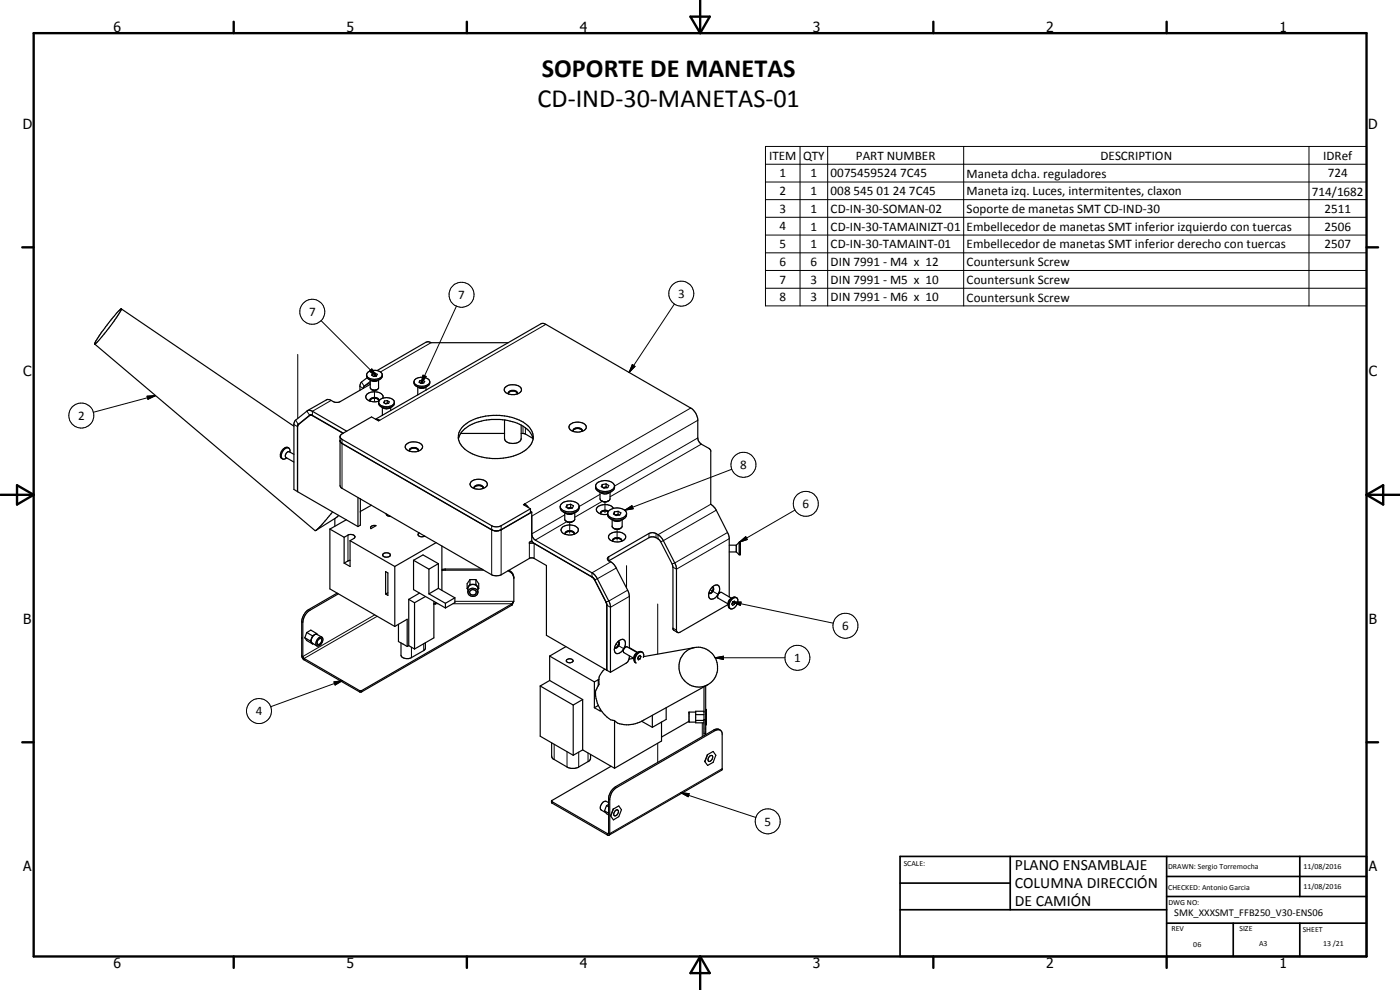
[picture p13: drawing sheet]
<svg xmlns="http://www.w3.org/2000/svg" width="420mm" height="297mm" viewBox="0 0 420 297" stroke-linecap="round" stroke-linejoin="round" font-family="sans-serif">
<defs><g id="words">
<g font-size="7.9">
<text x="162.6" y="23.2">SOPORTE DE MANETAS</text>
<text x="161.3" y="32.2">CD-IND-30-MANETAS-01</text>
</g>
<g font-size="4.7">
<text x="304.6" y="261.1">PLANO ENSAMBLAJE</text>
<text x="304.6" y="266.5">COLUMNA DIRECCIÓN</text>
<text x="304.6" y="271.9">DE CAMIÓN</text>
</g>
<g font-size="4.2">
<text x="34" y="9.6">6</text>
<text x="104" y="9.6">5</text>
<text x="174" y="9.6">4</text>
<text x="244" y="9.6">3</text>
<text x="314" y="9.6">2</text>
<text x="384" y="9.6">1</text>
<text x="6.8" y="38.7">D</text>
<text x="410.6" y="38.7">D</text>
<text x="7" y="112.9">C</text>
<text x="410.8" y="112.9">C</text>
<text x="7" y="187.1">B</text>
<text x="410.8" y="187.1">B</text>
<text x="7" y="261.4">A</text>
<text x="410.8" y="261.4">A</text>
<text x="34" y="290.4">6</text>
<text x="104" y="290.4">5</text>
<text x="174" y="290.4">4</text>
<text x="244" y="290.4">3</text>
<text x="314" y="290.4">2</text>
<text x="384" y="290.4">1</text>
</g>
<g font-size="3.9">
<text x="230.8" y="47.9">ITEM</text>
<text x="241" y="47.9">QTY</text>
<text x="256.9" y="47.9">PART NUMBER</text>
<text x="330.3" y="47.9">DESCRIPTION</text>
<text x="397.1" y="48">IDRef</text>
<text x="233.9" y="53.2">1</text>
<text x="243.3" y="53.2">1</text>
<text x="249.3" y="53.2">0075459524 7C45</text>
<text x="290.1" y="53.3">Maneta dcha. reguladores</text>
<text x="398.5" y="53.2">724</text>
<text x="233.9" y="58.5">2</text>
<text x="243.3" y="58.5">1</text>
<text x="249.3" y="58.5">008 545 01 24 7C45</text>
<text x="290.1" y="58.6">Maneta izq. Luces, intermitentes, claxon</text>
<text x="393.7" y="58.7">714/1682</text>
<text x="233.9" y="63.8">3</text>
<text x="243.3" y="63.8">1</text>
<text x="249.3" y="63.8">CD-IN-30-SOMAN-02</text>
<text x="290.1" y="63.9">Soporte de manetas SMT CD-IND-30</text>
<text x="397.5" y="63.8">2511</text>
<text x="233.9" y="69.1">4</text>
<text x="243.3" y="69.2">1</text>
<text x="249.3" y="69.2">CD-IN-30-TAMAINIZT-01</text>
<text x="290.1" y="69.3">Embellecedor de manetas SMT inferior izquierdo con tuercas</text>
<text x="397.5" y="69.2">2506</text>
<text x="233.9" y="74.5">5</text>
<text x="243.3" y="74.5">1</text>
<text x="249.3" y="74.5">CD-IN-30-TAMAINT-01</text>
<text x="290.1" y="74.5">Embellecedor de manetas SMT inferior derecho con tuercas</text>
<text x="397.5" y="74.5">2507</text>
<text x="233.9" y="79.8">6</text>
<text x="243.3" y="79.8">6</text>
<text x="249.3" y="79.8">DIN 7991 - M4 x 12</text>
<text x="290.1" y="79.8">Countersunk Screw</text>
<text x="137.5" y="89.7">7</text>
<text x="203.5" y="89.4">3</text>
<text x="233.9" y="85.1">7</text>
<text x="243.3" y="85.1">3</text>
<text x="249.3" y="85.1">DIN 7991 - M5 x 10</text>
<text x="290.1" y="85.2">Countersunk Screw</text>
<text x="92.7" y="94.8">7</text>
<text x="233.9" y="90.4">8</text>
<text x="243.3" y="90.4">3</text>
<text x="249.3" y="90.4">DIN 7991 - M6 x 10</text>
<text x="290.1" y="90.5">Countersunk Screw</text>
<text x="23.4" y="126">2</text>
<text x="222.1" y="140.8">8</text>
<text x="240.9" y="152.4">6</text>
<text x="252.7" y="189">6</text>
<text x="238.3" y="198.6">1</text>
<text x="76.8" y="214.6">4</text>
<text x="229.4" y="247.7">5</text>
</g>
<text font-size="3.1" x="352.4" y="275">SMK_XXXSMT_FFB250_V30-ENS06</text>
<g font-size="2.4">
<text x="271.2" y="259.7">SCALE:</text>
<text x="350.6" y="260.8">DRAWN: Sergio Torremocha</text>
<text x="391.2" y="260.6">11/08/2016</text>
<text x="350.6" y="267">CHECKED: Antonio Garcia</text>
<text x="391.2" y="266.7">11/08/2016</text>
<text x="350.6" y="271.4">DWG NO:</text>
<text x="351.6" y="279.3">REV</text>
<text x="372" y="279.4">SIZE</text>
<text x="391" y="279.6">SHEET</text>
<text x="358.1" y="284.1">06</text>
<text x="377.9" y="283.8">A3</text>
<text x="397.1" y="283.8">13 /21</text>
</g>
</g></defs>
<g fill="none" stroke="#000" stroke-width=".3">
<path d="M229.7 43.9h180.4v47.9h-180.4zM229.7 49.3h180.4M229.7 54.6h180.4M229.7 59.9h180.4M240.1 43.9v47.9M248.4 43.9v47.9M289.2 43.9v47.9M392.8 43.9v47.9M229.7 65.2h180.4M229.7 70.5h180.4M229.7 75.9h180.4M96.3 96.2l16.7 16.6"/>
<path d="M137 91.9l-10.6 23.2M163.8 97.3l-49.9 28.8M202.4 91.2l-13.6 20.6M229.7 81.2h180.4M229.7 86.5h180.4M44.1 118.9l2.6-.2-2.3 1.1zM46.7 118.7l-18.7 5M89.4 106.3v19.2M108 116l1 .5M108.5 114.6l.8 1.3 1.8-1M110.9 111.4l.7-.7 1.4 2.1zM112.4 117.1v3.3"/>
<path d="M126.9 112.6l1 .3-1.5 2.2zM129.4 102.8l-15.2 8.8M189.8 109.4l.8 .5-1.8 1.9zM88.2 127.4l1.1 .5M88.7 126.1l.8 1.2 .4-.2M92.1 123.4l.8 1.2 .1-.1M93.8 124.7h.1M99.4 120.1l-5.6 3.3v1.2M102.6 131.8v14.7M157 127.9v2.1M157.7 128.4v1.8M207.3 122.4l-49.9 28.8"/>
<path d="M209.4 131.4l-25 14.4M209.4 126.1l-49.8 28.8M210.5 133.3l-27.4 15.8M116.3 154.4v.3M147.6 157.7v14.8M150.4 157.7v14.8M169.5 154.5l-9.9 5.7M170.1 156.5l-9.5 5.6M171 156.7v3.3M180.1 148.3l-6.3 3.7M180.8 150.4l-8.3 4.8M181.6 150.6v3.2"/>
<path d="M185.2 158.8v3.3M187.5 153.1l2.1-1.4 .4 1zM213.3 151.3l-15.8 9.1v1.3M215 153.1l-16.7 9.5M218.3 159.8l-16.6 9.4M219.6 140.8l-32.1 12.3M238.6 153l-16.7 9.7M104.4 160.6v7.7M133.6 170.7v.4M158.9 163.1v4.5M160.3 163.1v4.5M182.7 167v1.3"/>
<path d="M183.3 168.6l-5.6 3.3-.1 1.2M184.9 170.4l-6.4 3.6M188 169.7v6.7M188.4 177.1l-6.5 3.5M188.9 178.9l-5.7 3.3-1.1-.6M194.8 160.1v1.2M196.9 160.1v1.2M212.9 177.5v.5M213.1 177l2.4 1.3M218.9 161.6l-15.9 9.2-1-.6M221.9 162.7l1.9-1.7 .5 .9zM90.5 186.6l.4 .1"/>
<path d="M92.7 182.9l.3 .2M112.5 184.5l-21.6 12.5-.4-.2M113.2 184.9l-21.9 12.7v.4M123.5 194.2v3.1M127.2 193.2v2M130.6 181.1h.8M136 181.1h17.7M136.5 180.4h17.7M181.9 180.6h.1M182.1 181.5v.1M184.9 193.3l2.3 1.3M197.4 181.2v15.1"/>
<path d="M202 188.5l1 .6M214.6 197.4l2.5-.5v1zM214.6 197.4h21M219.9 180.6h2.5l-.2 1.1zM219.9 180.6l30.2 6.4M100.2 204.6l2.6-.4-2.2 1.3zM102.8 204.2l-21.6 7.8M107.9 207.2v.4M108.6 207.2v.4M179.5 204v1.8M179.5 211.6v.1M210.8 216.9v4.1"/>
<path d="M211.3 215.9h.5M214.3 219l.3 .2M166.3 223.3v4.6M170.2 225.6v4.5M173.7 225.7v4.4M176.5 225.9v2.6M182.7 239.7l.3 .2M184.7 236.1l.4 .2M197.4 223v5.8M204.3 237.8l2.5 .3-.3 1zM204.3 237.8l22.6 7.5M211.3 220h.5"/>
<path d="M216.7 230.6l-33.7 19.5-.3-.2-.4 .2v.4M165.7 240.5v.5"/>
<circle cx="93.7" cy="93.6" r="3.7"/>
<circle cx="138.5" cy="88.4" r="3.7"/>
<circle cx="204.5" cy="88.1" r="3.7"/>
<circle cx="24.4" cy="124.7" r="3.7"/>
<circle cx="223.1" cy="139.5" r="3.8"/>
<circle cx="241.8" cy="151.2" r="3.7"/>
<circle cx="239.3" cy="197.4" r="3.8"/>
<circle cx="253.7" cy="187.8" r="3.8"/>
<circle cx="77.7" cy="213.3" r="3.8"/>
<circle cx="230.4" cy="246.4" r="3.8"/>
</g>
<g fill="none" stroke="#000" stroke-width=".35">
<path d="M36.4 92.7a49.4 49.4 0 0 0-8 10.5M36.4 92.7h.1M36.4 92.7l-1.3 2.3-2.4 3.4-2.8 3.5-1.5 1.3M36.4 92.7l51.8 35.2M28.4 103.2l66.2 56 .3-.1M110 112.4a2.47 2.47 0 0 0 3.4 1.3l.9-.4 .4-.6M110 112.4a2.79 2.79 0 0 1 4.3-.7l.4 .6v.7l-.7 .8M110 112.4l.1 .8 .6 .6M110.2 113.3l-1.9 1.5-.3 .8v1.5M110.7 113.8l1.4 .6 1-.1 .9-.5M110.7 113.8l1.3 .4 2-.4M111.1 114.5l-1.8 1.4-.3 .6"/>
<path d="M111.1 115.3l-9 5.2a3.1 3.1 0 0 1-3.3-.6h-.7l-5.9 3.3M111.1 114v2.3a1.39 1.39 0 0 0 2.1 .5M111.7 112.1v.6M112.6 112l.6 .3-.2 .5-.8 .1-.7-.3 .2-.5M112.6 112.8l-.6 .1M112.6 112v.8M112.6 112l-.9 .1M112.6 112.8l.1 .1M113.6 114v2.5a1.76 1.76 0 0 1-2.1 .4M114.9 119.5a1.7 1.7 0 0 0-2-1.9 2.32 2.32 0 0 0-3.1 1.7l.3 .5 1 .6M124.2 114.6a2.55 2.55 0 0 1 3.5-1.3l1 .6 .3 .7M124.2 114.6a2.5 2.5 0 0 0 3.5 1.1l1-.5 .3-.6"/>
<path d="M124.2 114.6l.2 .7 .5 .6M124.9 115.9l1.7 .6 1.7-.6M124.9 115.9a3.7 3.7 0 0 0 3.4 0M125.4 116.1v2.4M126 114.2v.6M126.8 114.1v.8M126.8 114.1l.7 .3-.3 .5-.8 .2-.6-.4 .2-.5M126.8 114.9l-.5 .1M126.8 114.1l-.8 .1M126.8 114.9h.1M127.8 116.1v1M129 114.6l-.1 .7-.6 .6"/>
<path d="M151.6 116.2a3.3 3.3 0 0 1 4.9 .6 1.93 1.93 0 0 1-2.1 1.6 2.51 2.51 0 0 1-3.1-1.6zM152.5 102.8h-23.1l-1.1-.3-15.1 8.7M152.6 118a1.66 1.66 0 0 1 2.7 0M152.6 118.2v-.1a1.49 1.49 0 0 1 2.4-.7l.3 .3-.1 .5M86.6 134.4a1.99 1.99 0 0 0-2.5 1.9v.7a1.11 1.11 0 0 0 2 .4M87 135.7v-.7a.93 .93 0 0 0-.8-.7 .93 .93 0 0 0-1 .6 2.31 2.31 0 0 0-.5 2.7M88.2 136.3l-1.4-.7a1.17 1.17 0 0 0-1 1.7l2.4 1.3M89.3 128l.1-.6 3.5-2.8 .5-.1 9.6 5.5M89.3 128v19.5M89.3 128l.3-.6 3.4-2.7 .6-.1 9.3 5.4M93.2 124.5l-.2 .1M102.1 132.2l.5 .9 45 25.9a3.1 3.1 0 0 0 2.8 0"/>
<path d="M102.1 131.1l.5 .7 45.5 26.2h1.4l.9-.3 8.8-5M104 129.4l-11-6.3-.7 .1-3.8 3-.3 .8v19.9l1.1 .6M111 120.2l.1 .2M112.7 125.8l50.1-28.8 1 .3 43.5 25.1a4.7 4.7 0 0 1 2.1 3.4l.2 6.4 .9 1.1 2.3 1.2 .5 .7v16.1l.8 .6 .9 1.2 3.3 6.7 .6 1.5v17.8M112.8 125.9l1.1 .2-.3 .2-2.1-1.2-8.9 5.1-.5 .5v15l.2 .5 45.3 26.3a3.5 3.5 0 0 0 2.8 0l8.6-5.1h1.1l3.9 2.3v20.9l18.1 10.5M113.6 120.7a2.79 2.79 0 0 1 4.7-.3l.1 .3M113.6 120.7a2.73 2.73 0 0 0 4.8 0M113.6 120.7l.1 .8 .6 .5M113.7 120.4l-1.1 .2-1.5-.2M113.7 120a1.74 1.74 0 0 0-2.7 .2M113.7 120.2a1.52 1.52 0 0 0-1.3-1 1.52 1.52 0 0 0-1.4 .9v.1M113.7 120.2l-.1 .2"/>
<path d="M113.7 120.1v.1M114.3 122l1.7 .7 1.7-.7M114.3 122a3.7 3.7 0 0 0 3.4 0M114.8 122.2v2.4M115.4 120.3v.6M116.2 120.2l.6 .4-.2 .4-.8 .2-.7-.4 .3-.5M116.2 120.9l-.5 .2M116.2 120.2v.7M116.2 120.2l-.8 .1M116.2 120.9l.2 .2M117.3 122.2v1M118.4 120.7a1.13 1.13 0 0 1-.7 1.3"/>
<path d="M121.9 133.3a3.6 3.6 0 0 1 4.8 .3 1.56 1.56 0 0 1-1.6 1.9 3 3 0 0 1-3.5-1.3zM125.5 135a1.76 1.76 0 0 0-2.7 .2M125.5 135.2v-.3a1.73 1.73 0 0 0-2.5-.2v.7M125.6 135l-.1 .4M137.6 131.7a7.7 7.7 0 0 1 6.1-5.2 19 19 0 0 1 7.9-.5 10.8 10.8 0 0 1 7.9 4.3l.5 1.4M138.2 130h13.2M138.9 128a15.2 15.2 0 0 1 13.3-3.1 9.5 9.5 0 0 1 7.5 4.7 4.9 4.9 0 0 1-3 6.1 16.9 16.9 0 0 1-17.2-.9 4.3 4.3 0 0 1-.6-6.8zM151.4 126v5.6a2.91 2.91 0 0 0 4.6 .8l.4-.8v-4M156.4 130l1.3 .2 2.3 1.4M171.1 127.4a3.6 3.6 0 0 1 4.8 .4 1.77 1.77 0 0 1-2 1.8 2.44 2.44 0 0 1-3.1-1.5zM172 129.2a1.66 1.66 0 0 1 2.7 0M174.7 129.3l-.1 .2"/>
<path d="M174.7 129.3a1.49 1.49 0 0 0-2.5-.6l-.2 .5 .1 .3M89.3 147.4v.1M89.3 147.5l18.1 10.5M99 158.7l4.3 2.5M99 158.7v18l19.5 11.3M99.8 153.6l-2.7 3.2-2.2 2.3M100.5 155.6v2.3M101.6 154.6l-.9 .8-5.9 3.7M103.9 156l-4.9 2.7M107.4 149.3v8.7M108.2 149.6v8l-.8 .4M111.3 158l.8-.4 .7 .1-1.5 .9z"/>
<path d="M111.5 151.6l-3.3 1.9M115.9 154.2a1.14 1.14 0 0 0 1.4 .7M125.8 159.9a.62 .62 0 0 0-.3 .8 .62 .62 0 0 0 .8 .3l1.2-.2M141.4 144.6a3.5 3.5 0 0 1 4.8 .3 1.77 1.77 0 0 1-2.1 1.9l-1.5-.1a1.38 1.38 0 0 1-1.2-2.1zM142.3 146.3v.1M142.3 146.4a1.41 1.41 0 0 1 2-.8l.6 .4 .1 .4M142.3 146.4l.1 .2M142.4 146.2a1.72 1.72 0 0 1 2.6 .2M145 146.4l-.1 .2M157.4 151.2l1.2 1.1M157.4 151.2v.4M157.4 151.2l-.3 .2 2.1 1.3"/>
<path d="M159.2 153.3l.1 .2M159.2 152.7v1.1l-8.8 5.2M159.2 153.5l.4 .2M159.6 153.7v8.6l-.7 .4v.4h1.4M159.6 153.7l-9.2 5.3M168.1 151.9a2.25 2.25 0 0 0 2.5 1.7 2.77 2.77 0 0 0 3.2-1.5M168.6 151a3.8 3.8 0 0 1 5.2 .6 1.87 1.87 0 0 1-2 2.4 2.84 2.84 0 0 1-3.7-1.6l.1-.7zM168.9 158.1a3.6 3.6 0 0 1 4.6 .5 1.96 1.96 0 0 1-2.4 1.9 2.6 2.6 0 0 1-2.8-1.5zM169 153.5l.9 .6a2.33 2.33 0 0 0 2.1 0l1-.6M169.5 153.8v2.2a1.71 1.71 0 0 0 3-.2v-2M170.2 151.5v.8M171.3 152.2l-1 .2"/>
<path d="M171.3 151.3l.8 .5-.3 .6-1.1 .2-.8-.5 .3-.6M171.3 151.3v.9M171.3 151.3l-1.1 .2M171.3 152.2l.3 .2M172 156.4l-.7 .2-1.2-.1M179.6 147.4l1.7 .8 1.1-.1 1.2-.7M180.1 147.7v1.9l.4 .7M180.5 150.3a2.42 2.42 0 0 0 2.2 0M180.5 150.3l.9 .3 1.3-.3M180.8 145.4v.8M181.9 146.1l.3 .2M181.9 145.2l.8 .5-.3 .6-1.1 .2-.8-.5 .3-.6"/>
<path d="M181.9 146.1l-1 .2M181.9 145.2v.9M181.9 145.2l-1.1 .2M182.4 154a2.43 2.43 0 0 0 2.8 1.7 2.75 2.75 0 0 0 2.8-1.5M182.5 153.5a1.71 1.71 0 0 0-2.3 .5M182.5 153.5l-.1 .5M182.6 153.4a1.69 1.69 0 0 0-2.4 .5l.1 .3M183.1 147.7v1.9l-.4 .7M183.2 155.6a2.81 2.81 0 0 0 4 0M183.7 156v2l.9 .7M184.1 152.5a3.4 3.4 0 0 0-5.1 .1 2.02 2.02 0 0 0 2.6 1.8l.8-.1M184.1 152.5a3.2 3.2 0 0 1 3.9 1.5 2 2 0 0 1-2.4 2.1 2.79 2.79 0 0 1-3.2-1.6v-.4"/>
<path d="M184.1 152.5l-1 .5-.6 .5M184.4 153.6v.8M184.4 145.8a2.06 2.06 0 0 1-2.4 2.1 3.1 3.1 0 0 1-3.2-1.4 2.2 2.2 0 0 1 2.5-2.3 2.52 2.52 0 0 1 3.1 1.8 2.95 2.95 0 0 1-3.6 1.4l-1.4-.5-.6-.9M184.6 158.7h.3M185.5 153.4l.8 .5-.3 .6-1.1 .2-.8-.5 .3-.6M185.5 154.3l-.9 .2M185.5 153.4v.9M185.5 153.4l-1.1 .2M185.5 154.3l.3 .3M186 158.6l-.5 .1M186 158.6l-1.4 .1M186.7 156v2l-.7 .6"/>
<path d="M101.2 178l-8.5 4.9a4.9 4.9 0 0 0-2.2 3.7v10.2l.5 .9 17 9.9h.4l45.3-26.1M101.5 178.2l-8.5 4.9a4.6 4.6 0 0 0-2.1 3.6v10.3l.2 .5 17.2 9.8 45.4-26.2M103.3 161.2a2.68 2.68 0 0 1 2.6-.8 .6 .6 0 0 1 .6 .5 .6 .6 0 0 1-.3 .7l-1.1 .6M103.3 161.2v7.8M105.1 162.2l13.4 7.8M105.1 168.1l-1.8 .9M105.1 162.2v7.8l-1.8-1M115 166.2a1.17 1.17 0 0 1 1.2-.4 1.17 1.17 0 0 1 .9 1 1.39 1.39 0 0 1-2.3-.3zM115.7 171.5l.7 .4v6.7l-.7-.4zM116.4 177.8l-.7 .4M118.5 170v18M122.7 179.8v13.9"/>
<path d="M122.7 179.8l1.7 1M124.1 168.1l2.8-1.6 4.7 2.6M124.1 168.1l4.6 2.7M124.1 168.1v8.8l9.6 5.5M125.9 178l-3.2 1.8M127.7 179l-3.3 1.8M128.7 170.8v7.4M128.7 178.2l5 2.8M130.9 162.8l-12.4 7.2M131.6 169.1l-2.9 1.7M131.6 176.5l-2.9 1.7M131.6 169.1v7.4"/>
<path d="M131.6 176.5l4.9 2.9M132.6 163.8v13.3M136.5 179.4l-2.8 1.6M136.5 179.4v1.4l-2.8 1.6M140.2 176.6l.2 .3M140.6 175.9l-.4 .7M140.6 175.9a1.75 1.75 0 0 1 2.6 0M140.6 175.9l-.2 1.8M141 175.3h1.8M141 175.3l-.4 .6M141 173.9v1.4M141 173.9l-.8 1.2v1.5"/>
<path d="M141 173.9h1.8M141.1 177.2a.96 .96 0 0 1 1.3-.2 .96 .96 0 0 1 .3 1.2 .95 .95 0 0 1-1.2 .3 .95 .95 0 0 1-.4-1.3zM142.8 175.3l.4 .6M142.8 173.9l.9 1.2v1.5M142.8 173.9v1.4M143.2 175.9a2.86 2.86 0 0 1 0 2.5 1.47 1.47 0 0 1-1.8 .5 1.47 1.47 0 0 1-.8-1.8 1.63 1.63 0 0 1 2.8 .5M143.2 175.9l.5 .7M143.7 176.6l-.3 .3M144.6 170.7h-11l-1 .2M145.1 171.1l-12.5 .1M152.4 171.2a2.6 2.6 0 0 1 1.8 2.3M152.7 171.1a2.51 2.51 0 0 1 1.5 2.1v7.2l-.2 .3"/>
<path d="M159.5 162.3h.1M159.5 162.3l.8 .8M159.6 160.4l.3 .8 .7 .9 17.4 9.9 1.1 1.4 3.8 7.3 .3 1.2v19.8M160.3 163.1l17.6 10.1 .6 .8M160.3 163.1l.3 .1M169.6 160.1a1.63 1.63 0 0 1 2.7 0M169.7 160.3a1.01 1.01 0 0 1 1.4-1.1 .86 .86 0 0 1 .9 .2 .86 .86 0 0 1 .2 .9M177.6 173.1l.4 .3M178.2 173.6l3.7 7M182.7 168.3a.66 .66 0 0 1-.4-.6 .66 .66 0 0 1 .4-.7l12.1-6.9a3.4 3.4 0 0 1 4.3 2.1l3.8 7.9 .1 19.2 .3 .4M182.7 168.3l12.1-7a2.65 2.65 0 0 1 3.5 1.3l3.6 7.3 .1 18.8 .3 .4 1 .6M182.7 168.3l1.1 .7 1 1.1 4 8.1 .1 16.2"/>
<path d="M182.9 160.4a3.6 3.6 0 0 1 4.8 .3 1.75 1.75 0 0 1-2 1.9 2.53 2.53 0 0 1-3.1-1.6zM183.8 162.2a1.7 1.7 0 0 1 2.8 0M183.9 162.4l.1-.6a1.75 1.75 0 0 1 2.5 0v.6M213.7 176.2a1.18 1.18 0 0 1 1.3-.7 1.18 1.18 0 0 1 1 1.1 2.92 2.92 0 0 1-2.7 3.1 2.33 2.33 0 0 1 .4-3.5zM213.8 176.1l.1 .1M213.9 176.1a1.32 1.32 0 0 1-1.1 1.9M213.9 176.2a1.12 1.12 0 0 1 0 1.3 1.12 1.12 0 0 1-1.1 .4M215.5 178.4l-.2 .5M215.7 178.1l-.4 .6 .1 .7 3.2 1.8M215.7 178l.9-.2 2.9 1.7M215.7 178l-.1 .1M215.9 177.9l-.2 .2"/>
<path d="M218.9 165.6h2.1M218.9 163.6h2.1M219.5 180a.99 .99 0 0 1 1.2-.7 .99 .99 0 0 1 .7 1.2 2.29 2.29 0 0 1-2.2 2.2 1.89 1.89 0 0 1 .3-2.7zM219.9 179.3a2.09 2.09 0 0 0-1.3 2.9l.6 .4M221 163.6v2M221 165.6l.9 .9M221.1 179.4l-.5-.2a2.12 2.12 0 0 0-2 2.3M221.9 162.7h.3v3.8h-.3M221.9 162.7v3.8M221.9 162.7l-.9 .9M91.5 191.3l.6 .9 1.7 1M91.5 191.3l1.7 1.1"/>
<path d="M92.1 189.8l1.2-.7 1.7 1M92.1 189.8l1.7 1M92.1 189.8l-.6 1.5M93.2 192.4l.6 .8M93.5 191.6l-.1 .8 .2 .5 1.5 .9M93.5 191.6l-.3 .8M93.8 190.8l-.3 .8M94 193.1l-.2 .1M94.4 190.4l.6-.1 1.6 .9M94.4 190.4l-.9 1.2M94.4 190.4l-.6 .4M95 190.1l.3 .3"/>
<path d="M95 190.1l-.6 .3M95.5 191.9l.4-.3a.63 .63 0 0 1 .7 .4 .63 .63 0 0 1-.3 .8l-.6 .6a.61 .61 0 0 1-.6-.4 .61 .61 0 0 1 .2-.7zM96.6 191.1a1.73 1.73 0 0 0-1.4 2.7M96.6 191.1a1.8 1.8 0 0 1-.9 2.7h-.5M118.5 188l3.7-2.2v8.2M119.6 187.3v5.2l2.6 1.5M122.7 193.7l1.7 1M122.7 193.7l-.5 .3M124.4 180.8v13.9M127.7 192.8v1.8l-.2 .3-4 2.4a2.2 2.2 0 0 1-3.2-.7v-3.7M130.2 180.4v11l-5.8 3.3M130.6 180.9v.4h-.4"/>
<path d="M130.8 180.8l-.6 .4M133.7 181v1.4M153.7 181.1v.4M154 180.7l-.3 .4M154 180.7l-.3 .8M165 196.8l13.4 7.8M165 196.8v7.4M169.8 194l-4.8 2.8M170.1 198a1.16 1.16 0 0 1 1.9 .4 1.22 1.22 0 0 1-2-.2zM181.9 180.6l.1 .5M181.9 180.6l.2 .8v19.7M182.1 181.1v20l1.1 .6"/>
<path d="M185.5 192.4a1.12 1.12 0 0 1 .2 1.3 1.12 1.12 0 0 1-1.1 .7l-.1-.2M185.6 192.5a1.31 1.31 0 0 1-1.1 1.8M187 195.2l.1 .5 3.2 1.9M187.1 194.7a1.82 1.82 0 0 1-2.5 1.1 2.86 2.86 0 0 1 2.5-3.9 2.14 2.14 0 0 1 0 2.9l-.1 .4M187.5 194.4l-.2 .1M187.6 194.2l-.5 1M187.6 194.2l-.1 .2M187.6 194.2l.6-.1 3.1 1.7M187.7 194.1l-.1 .1M188.8 197.7l-.8 1.2-4.8 2.8M188.9 196.8l-.1 .9M188.9 194.3l2.5 1.4"/>
<path d="M190.2 197.5l-1.4 .3M191.6 195.6l-.9 .7-.4 .7v1.3l.6 .6a2.28 2.28 0 0 1 1.7-3.3 1.26 1.26 0 0 1 .5 1.7M191.6 197.4l.5 .3M191.6 197.4h-.2M191.7 196.9l-.1 .5M191.9 196.8l.5 .2M192.4 197l-.3-.4-.5 .4-.3 .6 .3 .4 .5-.3M192.4 197l-.3 .7M192.8 195.7a1.8 1.8 0 0 0-2.5 1.8v.3M205.4 195.8a5.9 5.9 0 0 1 9.7 2.6 5.9 5.9 0 0 1-6.5 7.6 6.1 6.1 0 0 1-3.2-10.2zM208.4 194.3l-15.3 2.7M218.6 181.4l-14.5 8.3h-.8"/>
<path d="M219.9 181.1l.5 .3M219.9 181.1h-.2M220 180.6l-.1 .5M220.2 180.5l.4 .2M220.6 180.7l-.2-.4-.5 .3-.3 .7 .3 .4 .5-.3M220.6 180.7l-.2 .7M162.1 205.8v15.1l9.9 5.7M162.1 205.8l9.9 5.7M165 204.2l9.9 5.7M165 204.2l-2.9 1.6M172 211.5v15.1M174.9 209.9v15.1"/>
<path d="M174.9 209.9l-2.9 1.6M178.4 212.3l1.8 1.1v-.6M178.4 204.6v7.7M179.6 211.7a8.5 8.5 0 0 0 4.2 4.4l.6 .1M179.6 211.7l-1.2 .6M179.7 203.8v.8a1.45 1.45 0 0 1-.4 1.6 5.3 5.3 0 0 0 0 4.8l.3 .7M179.7 203.8l-1.3 .8M181.5 200.7l-.9 1.1a2.85 2.85 0 0 0-.9 2M182.1 201v.1M184.4 216.2l.3 .3a8 8 0 0 0 7.9-.1M184.4 216.2v14.3M192.6 216.4l3.2 1.8"/>
<path d="M195.8 214.6v3.6M198.5 216.6v5.7l-14.1 8.2M199.9 212.3v3.6l-4.1 2.3M206.8 216.4l-8.3 4.7M208.8 213.7h-2v3h2M208.8 216.2h2.5M208.8 214.4h2.5M211.3 206.1v14.6M211.3 213.4h-2.5v3.5h2.5M211.8 205.8v14.7M211.8 213.1l.2-.2v4.6l-.2-.3M211.8 216.4l.2 .1"/>
<path d="M212 214.2l-.2 .1M212.4 205.4l-19.8 11M216.1 219.1l.5 .5 .1 .5v10.7l-.1 .3-33.8 19.5M216.1 219.1l-.7-.2-.8 .3-29.5 17.1a4.6 4.6 0 0 0-2.1 3.3v10.5l-.3 .5-17.2-9.9 .1-.5 17.8-10.3M216.1 219.1l-.6-.4-1.2 .3-29.8 17.2a4.7 4.7 0 0 0-1.8 3.2v10.5l-.2 .3-17-9.8M165.6 222.9v4l.2 .6 4.6 2.8a3.7 3.7 0 0 0 3.3-.2l3.2-1.9a1.99 1.99 0 0 0 .3-1.8M174.9 225l9.5 5.5M174.9 225l-2.9 1.6M212.4 226.4l-.9 2.1M212.4 226.4l1.6-.9 .8 1.1-.8 2.1-1.6 1-.9-1.2M213 226.9l.5-.2a.92 .92 0 0 1 .4 .9 .92 .92 0 0 1-.7 .7l-.3 .2a.87 .87 0 0 1-.5-.9 .87 .87 0 0 1 .6-.7zM181.4 243.3l.6 .8 .7 .4"/>
<path d="M181.4 243.3l1.3 .7M182 241.7l-.6 1.6M182 241.7l.7 .4M182.7 240.8l-.7-.3a1.72 1.72 0 0 0-1.5 2.6l1.3 .7M182.7 241.3l-.7 .4M184.1 242.7l-.8 2.2M184.1 242.7l1.6-.9 .8 1.2-.8 2-1.6 1-.8-1.1M184.7 243.2a.56 .56 0 0 1 .8-.1 .56 .56 0 0 1 0 .9l-.6 .7a.55 .55 0 0 1-.7-.1 .55 .55 0 0 1 .1-.8z"/>
</g>
<g fill="#000">
<circle cx="108.2" cy="153.5" r=".18"/>
<circle cx="90.5" cy="191.3" r=".18"/>
<circle cx="206.8" cy="213.7" r=".18"/>
<circle cx="211.3" cy="213.4" r=".18"/>
</g>
<g fill="none" stroke="#000" stroke-width=".71">
<path d="M10.1 9.9h400v277.1h-400zM70.1 6.5v3.4M140.1 6.5v3.4M207.2 5h5.8l-2.9 4.9zM210.1 0v9.9M280.1 6.5v3.4M350.1 6.5v3.4M6.7 74.2h3.4M410.1 74.2h3.5M.1 148.5h10M5.1 145.6l5 2.9-5 2.9zM410.1 148.5h10"/>
<path d="M410.1 148.5l5-2.9v5.8zM6.7 222.7h3.4M410.1 222.7h3.5M70.1 287v3.4M140.1 287v3.4M210.1 287v10M210.1 287l2.9 5h-5.8zM280.1 287v3.4M350.1 287v3.4"/>
</g>
<path d="M270.1 257h140v30h-140zM303.2 257v16M350.1 257v30M390.1 257v12M270.1 265h33.1M270.1 273h80M350.1 277h60M350.1 269h60M350.1 263h60M370.1 277v10M390.1 277v10" fill="none" stroke="#000" stroke-width=".51"/>
<path d="M44.1 118.9l2.6-.2-2.3 1.1zM110.9 111.4l.7-.7 1.4 2.1zM126.9 112.6l1 .3-1.5 2.2zM189.8 109.4l.8 .5-1.8 1.9zM187.5 153.1l2.1-1.4 .4 1zM221.9 162.7l1.9-1.7 .5 .9zM214.6 197.4l2.5-.5v1zM219.9 180.6h2.5l-.2 1.1zM100.2 204.6l2.6-.4-2.2 1.3zM204.3 237.8l2.5 .3-.3 1z" fill="#000"/>
<use href="#words"/>
</svg>
